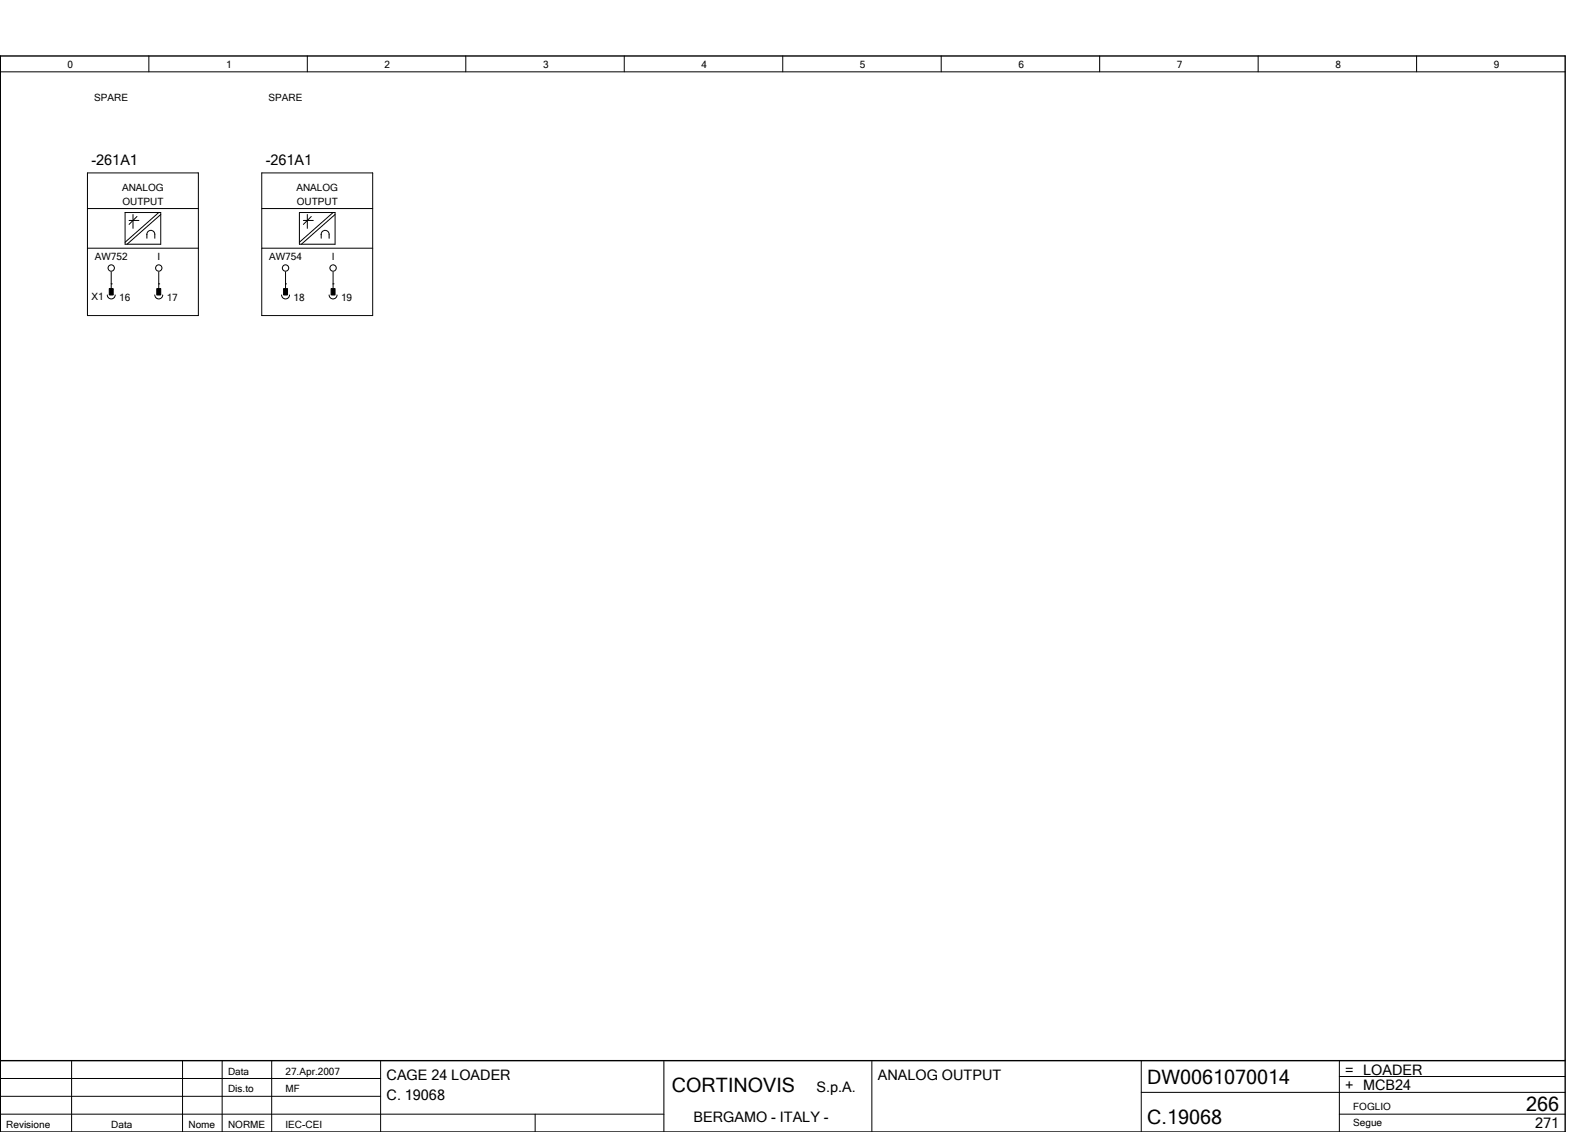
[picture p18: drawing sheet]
<svg xmlns="http://www.w3.org/2000/svg" width="399mm" height="286mm" viewBox="0 0 399 286" stroke-linecap="round" stroke-linejoin="round" font-family="sans-serif">
<defs><g id="words">
<g font-size="5">
<text x="169.6" y="275.6">CORTINOVIS</text>
<text x="289.6" y="273.6">DW0061070014</text>
<text x="385.2" y="280.4">266</text>
<text x="289.6" y="283.6">C.19068</text>
</g>
<g font-size="3.6">
<text x="23.1" y="41.6">­261A1</text>
<text x="67.1" y="41.6">­261A1</text>
<text x="97.6" y="272.6">CAGE 24 LOADER</text>
<text x="206.1" y="275.6">S.p.A.</text>
<text x="221.6" y="272.6">ANALOG OUTPUT</text>
<text x="339.6" y="271.1">= LOADER</text>
<text x="339.6" y="275.1">+ MCB24</text>
<text x="97.6" y="277.6">C. 19068</text>
<text x="175" y="283.1">BERGAMO ­ ITALY ­</text>
<text x="387.5" y="284.6">271</text>
</g>
<g font-size="2.5">
<text x="17.1" y="17.1">0</text>
<text x="57.1" y="17.1">1</text>
<text x="97.1" y="17.1">2</text>
<text x="137.1" y="17.1">3</text>
<text x="177.1" y="17.1">4</text>
<text x="217.1" y="17.1">5</text>
<text x="257.1" y="17.1">6</text>
<text x="297.1" y="17.1">7</text>
<text x="337.1" y="17.1">8</text>
<text x="377.1" y="17.1">9</text>
<text x="23.8" y="25.4">SPARE</text>
<text x="67.8" y="25.4">SPARE</text>
<text x="30.8" y="48.1">ANALOG</text>
<text x="30.9" y="51.7">OUTPUT</text>
<text x="74.8" y="48.1">ANALOG</text>
<text x="74.9" y="51.7">OUTPUT</text>
<text x="23.9" y="65.6">AW752</text>
<text x="39.7" y="65.6">I</text>
<text x="67.9" y="65.6">AW754</text>
<text x="83.7" y="65.6">I</text>
<text x="23.1" y="75.6">X1</text>
<text x="30.1" y="75.9">16</text>
<text x="42.1" y="75.9">17</text>
<text x="74.1" y="75.9">18</text>
<text x="86.1" y="75.9">19</text>
<text x="57.6" y="271.1">Data</text>
<text x="57.6" y="275.6">Dis.to</text>
<text x="72.1" y="271.1">27.Apr.2007</text>
<text x="72.1" y="275.6">MF</text>
<text x="341.6" y="280.1">FOGLIO</text>
<text x="1.6" y="284.6">Revisione</text>
<text x="28.1" y="284.6">Data</text>
<text x="47.6" y="284.6">Nome</text>
<text x="57.6" y="284.6">NORME</text>
<text x="72.1" y="284.6">IEC­CEI</text>
<text x="341.6" y="284.1">Segue</text>
</g>
</g></defs>
<g fill="none" stroke="#000" stroke-width=".25">
<path d="M.1 18.1h395M37.6 14.1v4M77.6 14.1v4M117.6 14.1v4M157.6 14.1v4M197.6 14.1v4M237.6 14.1v4M277.6 14.1v4M317.6 14.1v4M357.6 14.1v4M22.1 43.6h28v36h-28zM22.1 52.6h28"/>
<path d="M31.6 53.6h9v8h-9zM32.6 55.6h2.5M33.6 54.1v3.5M34.6 54.6l-2 2M37.1 59.1v1M37.1 59.2a1 1 0 0 1 .9-1.1 1 1 0 0 1 1.1 1v1M40.1 53.6l-8.5 7.5M40.6 54.1l-8.5 7.5M66.1 43.6h28v36h-28zM66.1 52.6h28M75.6 53.6h9v8h-9zM76.6 55.6h2.5"/>
<path d="M77.6 54.1v3.5M78.6 54.6l-2 2M81.1 59.1v1M81.1 59.2a1 1 0 0 1 .9-1.1 1 1 0 0 1 1.1 1v1M84.1 53.6l-8.5 7.5M84.6 54.1l-8.5 7.5M22.1 62.6h28M27.1 74.4a1 1 0 0 0 1 1 1 1 0 0 0 1-1M28.1 71.6h.1M28.1 68.6v4.2M39.1 74.4a1 1 0 0 0 1 1 1 1 0 0 0 1-1M40.1 71.6h.1"/>
<path d="M40.1 68.6v4.2M66.1 62.6h28M71.1 74.4a1 1 0 0 0 1 1 1 1 0 0 0 1-1M72.1 71.6h.1M72.1 68.6v4.2M83.1 74.4a1 1 0 0 0 1 1 1 1 0 0 0 1-1M84.1 71.6h.1M84.1 68.6v4.2M.1 255.6v30M.1 276.6h96M.1 272.1h96M18.1 267.6v18"/>
<path d="M46.1 267.6v18M56.1 267.6v18M68.6 267.6v18M96.1 267.6v18M167.6 267.6v18M220.1 267.6v18M288.1 267.6v18M288.1 275.6h107M338.1 271.6h57M338.1 267.6v18M.1 281.1h167.5M135.1 281.1v4.5"/>
<path d="M338.1 281.1h57"/>
<circle cx="28.1" cy="67.6" r=".8"/>
<circle cx="40.1" cy="67.6" r=".8"/>
<circle cx="72.1" cy="67.6" r=".8"/>
<circle cx="84.1" cy="67.6" r=".8"/>
</g>
<path d="M.1 14.1h395v271.5h-395zM.1 267.6h395" fill="none" stroke="#000" stroke-width=".35"/>
<path d="M27.6 72.8h1v1.6h-1zM39.6 72.8h1v1.6h-1zM71.6 72.8h1v1.6h-1zM83.6 72.8h1v1.6h-1z" fill="#000" stroke="#000" stroke-width=".25"/>
<use href="#words"/>
</svg>
